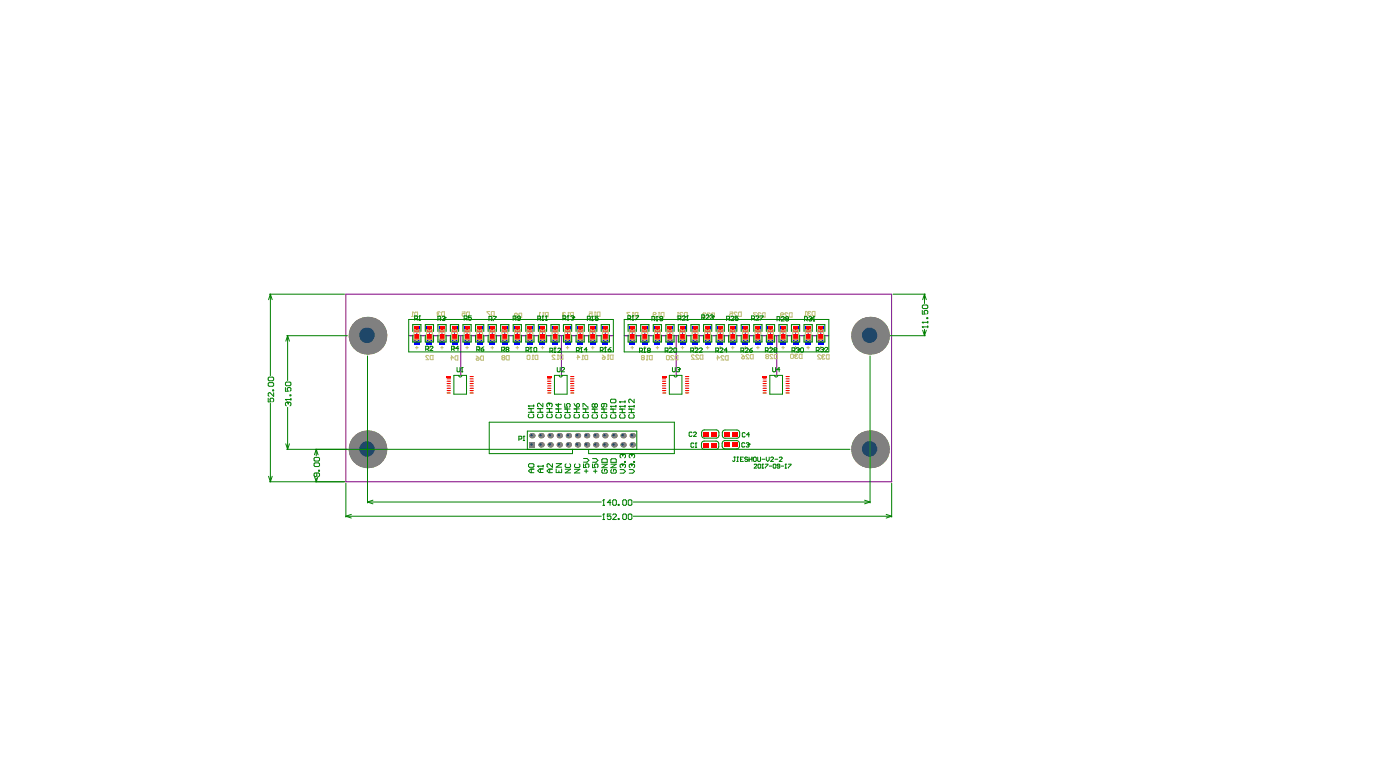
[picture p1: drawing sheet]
<svg xmlns="http://www.w3.org/2000/svg" width="259mm" height="144mm" viewBox="0 0 259 144" stroke-linecap="round" stroke-linejoin="round" font-family="sans-serif">
<g fill="none" stroke="#800080" stroke-width=".18">
<path d="M63.9 54.3h100.8v34.6h-100.8zM75.5 61.9h37.8M77 60.7v2.4M79.3 60.7v2.4M81.6 60.7v2.4M83.9 60.7v2.4M85.1 61.9v7.4M86.3 60.7v2.4M88.6 60.7v2.4M90.9 60.7v2.4M93.2 60.7v2.4M95.6 60.7v2.4"/>
<path d="M97.9 60.7v2.4M100.2 60.7v2.4M102.5 60.7v2.4M103.7 61.9v7.4M104.8 60.7v2.4M107.2 60.7v2.4M109.5 60.7v2.4M111.8 60.7v2.4M115.3 61.9h37.8M116.8 60.7v2.4M119.1 60.7v2.4M121.4 60.7v2.4"/>
<path d="M123.7 60.7v2.4M124.9 61.9v7.4M126.1 60.7v2.4M128.4 60.7v2.4M130.7 60.7v2.4M133 60.7v2.4M135.3 60.7v2.4M137.7 60.7v2.4M140 60.7v2.4M142.3 60.7v2.4M143.5 61.9v7.4M144.6 60.7v2.4"/>
<path d="M146.9 60.7v2.4M149.3 60.7v2.4M151.6 60.7v2.4"/>
</g>
<circle cx="101.6" cy="80.4" r=".5" fill="#808080"/>
<circle cx="101.5" cy="80.3" r=".22" fill="#1f4769"/>
<circle cx="99.9" cy="80.4" r=".5" fill="#808080"/>
<circle cx="99.8" cy="80.3" r=".22" fill="#1f4769"/>
<circle cx="98.2" cy="80.4" r=".5" fill="#808080"/>
<circle cx="98.2" cy="80.3" r=".22" fill="#1f4769"/>
<circle cx="106.7" cy="80.4" r=".5" fill="#808080"/>
<circle cx="106.6" cy="80.3" r=".22" fill="#1f4769"/>
<circle cx="105" cy="80.4" r=".5" fill="#808080"/>
<circle cx="104.9" cy="80.3" r=".22" fill="#1f4769"/>
<circle cx="111.7" cy="80.4" r=".5" fill="#808080"/>
<circle cx="111.6" cy="80.3" r=".22" fill="#1f4769"/>
<circle cx="110" cy="80.4" r=".5" fill="#808080"/>
<circle cx="110" cy="80.3" r=".22" fill="#1f4769"/>
<circle cx="116.8" cy="80.4" r=".5" fill="#808080"/>
<circle cx="116.7" cy="80.3" r=".22" fill="#1f4769"/>
<circle cx="115.1" cy="80.4" r=".5" fill="#808080"/>
<circle cx="115" cy="80.3" r=".22" fill="#1f4769"/>
<circle cx="101.6" cy="82.1" r=".5" fill="#808080"/>
<circle cx="101.5" cy="82" r=".23" fill="#1f4769"/>
<circle cx="99.9" cy="82.1" r=".5" fill="#808080"/>
<circle cx="99.8" cy="82" r=".22" fill="#1f4769"/>
<path d="M97.8 81.6h1v1h-1z" fill-rule="evenodd" fill="#808080"/>
<circle cx="98.2" cy="82" r=".23" fill="#1f4769"/>
<circle cx="106.7" cy="82.1" r=".5" fill="#808080"/>
<circle cx="106.6" cy="82" r=".23" fill="#1f4769"/>
<circle cx="105" cy="82.1" r=".5" fill="#808080"/>
<circle cx="104.9" cy="82" r=".22" fill="#1f4769"/>
<circle cx="111.7" cy="82.1" r=".5" fill="#808080"/>
<circle cx="111.6" cy="82" r=".23" fill="#1f4769"/>
<circle cx="110" cy="82.1" r=".5" fill="#808080"/>
<circle cx="109.9" cy="82" r=".22" fill="#1f4769"/>
<circle cx="116.8" cy="82.1" r=".5" fill="#808080"/>
<circle cx="116.7" cy="82" r=".23" fill="#1f4769"/>
<circle cx="115.1" cy="82.1" r=".5" fill="#808080"/>
<circle cx="115" cy="82" r=".22" fill="#1f4769"/>
<circle cx="108.4" cy="80.4" r=".5" fill="#808080"/>
<circle cx="108.3" cy="80.3" r=".22" fill="#1f4769"/>
<circle cx="103.3" cy="80.4" r=".5" fill="#808080"/>
<circle cx="103.2" cy="80.3" r=".22" fill="#1f4769"/>
<circle cx="113.4" cy="80.4" r=".5" fill="#808080"/>
<circle cx="113.3" cy="80.3" r=".22" fill="#1f4769"/>
<circle cx="108.4" cy="82.1" r=".5" fill="#808080"/>
<circle cx="108.3" cy="82" r=".23" fill="#1f4769"/>
<circle cx="103.3" cy="82.1" r=".5" fill="#808080"/>
<circle cx="103.2" cy="82" r=".23" fill="#1f4769"/>
<circle cx="113.4" cy="82.1" r=".5" fill="#808080"/>
<circle cx="113.3" cy="82" r=".23" fill="#1f4769"/>
<circle cx="160.7" cy="61.9" r="3.5" fill="#808080"/>
<circle cx="160.6" cy="61.9" r="1.42" fill="#1f4769"/>
<circle cx="160.7" cy="82.9" r="3.5" fill="#808080"/>
<circle cx="160.6" cy="82.8" r="1.42" fill="#1f4769"/>
<circle cx="67.9" cy="61.9" r="3.5" fill="#808080"/>
<circle cx="67.8" cy="61.9" r="1.43" fill="#1f4769"/>
<circle cx="67.9" cy="82.9" r="3.5" fill="#808080"/>
<circle cx="67.8" cy="82.8" r="1.43" fill="#1f4769"/>
<g fill="#00f">
<path d="M83.4 62.6h1.1v1.1h-1.1z" fill-rule="evenodd"/>
<path d="M109 62.6h1v1.1h-1z" fill-rule="evenodd"/>
<path d="M127.9 62.6h1v1.1h-1z" fill-rule="evenodd"/>
<path d="M83.4 60.2h1.1v1.1h-1.1z" fill-rule="evenodd"/>
<path d="M109 60.2h1v1.1h-1z" fill-rule="evenodd"/>
<path d="M127.9 60.2h1v1.1h-1z" fill-rule="evenodd"/>
<path d="M78.8 62.6h1v1.1h-1z" fill-rule="evenodd"/>
<path d="M76.5 62.6h1v1.1h-1z" fill-rule="evenodd"/>
<path d="M88.1 62.6h1v1.1h-1z" fill-rule="evenodd"/>
<path d="M90.4 62.6h1v1.1h-1z" fill-rule="evenodd"/>
<path d="M92.7 62.6h1.1v1.1h-1.1z" fill-rule="evenodd"/>
<path d="M95 62.6h1.1v1.1h-1.1z" fill-rule="evenodd"/>
<path d="M99.7 62.6h1v1.1h-1z" fill-rule="evenodd"/>
<path d="M104.3 62.6h1.1v1.1h-1.1z" fill-rule="evenodd"/>
<path d="M106.6 62.6h1.1v1.1h-1.1z" fill-rule="evenodd"/>
<path d="M111.3 62.6h1v1.1h-1z" fill-rule="evenodd"/>
<path d="M116.3 62.6h1v1.1h-1z" fill-rule="evenodd"/>
<path d="M120.9 62.6h1v1.1h-1z" fill-rule="evenodd"/>
<path d="M125.5 62.6h1.1v1.1h-1.1z" fill-rule="evenodd"/>
<path d="M130.2 62.6h1v1.1h-1z" fill-rule="evenodd"/>
<path d="M132.5 62.6h1.1v1.1h-1.1z" fill-rule="evenodd"/>
<path d="M137.1 62.6h1.1v1.1h-1.1z" fill-rule="evenodd"/>
<path d="M141.8 62.6h1v1.1h-1z" fill-rule="evenodd"/>
<path d="M144.1 62.6h1.1v1.1h-1.1z" fill-rule="evenodd"/>
<path d="M146.4 62.6h1.1v1.1h-1.1z" fill-rule="evenodd"/>
<path d="M148.7 62.6h1.1v1.1h-1.1z" fill-rule="evenodd"/>
<path d="M78.8 60.2h1v1.1h-1z" fill-rule="evenodd"/>
<path d="M76.5 60.2h1v1.1h-1z" fill-rule="evenodd"/>
<path d="M88.1 60.2h1v1.1h-1z" fill-rule="evenodd"/>
<path d="M90.4 60.2h1v1.1h-1z" fill-rule="evenodd"/>
<path d="M92.7 60.2h1.1v1.1h-1.1z" fill-rule="evenodd"/>
<path d="M95 60.2h1.1v1.1h-1.1z" fill-rule="evenodd"/>
<path d="M99.7 60.2h1v1.1h-1z" fill-rule="evenodd"/>
<path d="M104.3 60.2h1.1v1.1h-1.1z" fill-rule="evenodd"/>
<path d="M106.6 60.2h1.1v1.1h-1.1z" fill-rule="evenodd"/>
<path d="M111.3 60.2h1v1.1h-1z" fill-rule="evenodd"/>
<path d="M116.3 60.2h1v1.1h-1z" fill-rule="evenodd"/>
<path d="M120.9 60.2h1v1.1h-1z" fill-rule="evenodd"/>
<path d="M125.5 60.2h1.1v1.1h-1.1z" fill-rule="evenodd"/>
<path d="M130.2 60.2h1v1.1h-1z" fill-rule="evenodd"/>
<path d="M132.5 60.2h1.1v1.1h-1.1z" fill-rule="evenodd"/>
<path d="M137.1 60.2h1.1v1.1h-1.1z" fill-rule="evenodd"/>
<path d="M141.8 60.2h1v1.1h-1z" fill-rule="evenodd"/>
<path d="M144.1 60.2h1.1v1.1h-1.1z" fill-rule="evenodd"/>
<path d="M146.4 60.2h1.1v1.1h-1.1z" fill-rule="evenodd"/>
<path d="M148.7 60.2h1.1v1.1h-1.1z" fill-rule="evenodd"/>
<path d="M81.1 62.6h1.1v1.1h-1.1z" fill-rule="evenodd"/>
<path d="M85.7 62.6h1.1v1.1h-1.1z" fill-rule="evenodd"/>
<path d="M97.4 62.6h1v1.1h-1z" fill-rule="evenodd"/>
<path d="M102 62.6h1v1.1h-1z" fill-rule="evenodd"/>
<path d="M118.6 62.6h1v1.1h-1z" fill-rule="evenodd"/>
<path d="M123.2 62.6h1.1v1.1h-1.1z" fill-rule="evenodd"/>
<path d="M134.8 62.6h1.1v1.1h-1.1z" fill-rule="evenodd"/>
<path d="M139.5 62.6h1v1.1h-1z" fill-rule="evenodd"/>
<path d="M151.1 62.6h1v1.1h-1z" fill-rule="evenodd"/>
<path d="M81.1 60.2h1.1v1.1h-1.1z" fill-rule="evenodd"/>
<path d="M85.7 60.2h1.1v1.1h-1.1z" fill-rule="evenodd"/>
<path d="M97.4 60.2h1v1.1h-1z" fill-rule="evenodd"/>
<path d="M102 60.2h1v1.1h-1z" fill-rule="evenodd"/>
<path d="M118.6 60.2h1v1.1h-1z" fill-rule="evenodd"/>
<path d="M123.2 60.2h1.1v1.1h-1.1z" fill-rule="evenodd"/>
<path d="M134.8 60.2h1.1v1.1h-1.1z" fill-rule="evenodd"/>
<path d="M139.5 60.2h1v1.1h-1z" fill-rule="evenodd"/>
<path d="M151.1 60.2h1v1.1h-1z" fill-rule="evenodd"/>
</g>
<circle cx="101.6" cy="80.4" r=".5" fill="#808080"/>
<circle cx="101.5" cy="80.3" r=".22" fill="#1f4769"/>
<circle cx="99.9" cy="80.4" r=".5" fill="#808080"/>
<circle cx="99.8" cy="80.3" r=".22" fill="#1f4769"/>
<circle cx="98.2" cy="80.4" r=".5" fill="#808080"/>
<circle cx="98.2" cy="80.3" r=".22" fill="#1f4769"/>
<circle cx="106.7" cy="80.4" r=".5" fill="#808080"/>
<circle cx="106.6" cy="80.3" r=".22" fill="#1f4769"/>
<circle cx="105" cy="80.4" r=".5" fill="#808080"/>
<circle cx="104.9" cy="80.3" r=".22" fill="#1f4769"/>
<circle cx="111.7" cy="80.4" r=".5" fill="#808080"/>
<circle cx="111.6" cy="80.3" r=".22" fill="#1f4769"/>
<circle cx="110" cy="80.4" r=".5" fill="#808080"/>
<circle cx="110" cy="80.3" r=".22" fill="#1f4769"/>
<circle cx="116.8" cy="80.4" r=".5" fill="#808080"/>
<circle cx="116.7" cy="80.3" r=".22" fill="#1f4769"/>
<circle cx="115.1" cy="80.4" r=".5" fill="#808080"/>
<circle cx="115" cy="80.3" r=".22" fill="#1f4769"/>
<circle cx="101.6" cy="82.1" r=".5" fill="#808080"/>
<circle cx="101.5" cy="82" r=".23" fill="#1f4769"/>
<circle cx="99.9" cy="82.1" r=".5" fill="#808080"/>
<circle cx="99.8" cy="82" r=".22" fill="#1f4769"/>
<path d="M97.8 81.6h1v1h-1z" fill-rule="evenodd" fill="#808080"/>
<circle cx="98.2" cy="82" r=".23" fill="#1f4769"/>
<circle cx="106.7" cy="82.1" r=".5" fill="#808080"/>
<circle cx="106.6" cy="82" r=".23" fill="#1f4769"/>
<circle cx="105" cy="82.1" r=".5" fill="#808080"/>
<circle cx="104.9" cy="82" r=".22" fill="#1f4769"/>
<circle cx="111.7" cy="82.1" r=".5" fill="#808080"/>
<circle cx="111.6" cy="82" r=".23" fill="#1f4769"/>
<circle cx="110" cy="82.1" r=".5" fill="#808080"/>
<circle cx="109.9" cy="82" r=".22" fill="#1f4769"/>
<circle cx="116.8" cy="82.1" r=".5" fill="#808080"/>
<circle cx="116.7" cy="82" r=".23" fill="#1f4769"/>
<circle cx="115.1" cy="82.1" r=".5" fill="#808080"/>
<circle cx="115" cy="82" r=".22" fill="#1f4769"/>
<circle cx="108.4" cy="80.4" r=".5" fill="#808080"/>
<circle cx="108.3" cy="80.3" r=".22" fill="#1f4769"/>
<circle cx="103.3" cy="80.4" r=".5" fill="#808080"/>
<circle cx="103.2" cy="80.3" r=".22" fill="#1f4769"/>
<circle cx="113.4" cy="80.4" r=".5" fill="#808080"/>
<circle cx="113.3" cy="80.3" r=".22" fill="#1f4769"/>
<circle cx="108.4" cy="82.1" r=".5" fill="#808080"/>
<circle cx="108.3" cy="82" r=".23" fill="#1f4769"/>
<circle cx="103.3" cy="82.1" r=".5" fill="#808080"/>
<circle cx="103.2" cy="82" r=".23" fill="#1f4769"/>
<circle cx="113.4" cy="82.1" r=".5" fill="#808080"/>
<circle cx="113.3" cy="82" r=".23" fill="#1f4769"/>
<circle cx="160.7" cy="61.9" r="3.5" fill="#808080"/>
<circle cx="160.6" cy="61.9" r="1.42" fill="#1f4769"/>
<circle cx="160.7" cy="82.9" r="3.5" fill="#808080"/>
<circle cx="160.6" cy="82.8" r="1.42" fill="#1f4769"/>
<circle cx="67.9" cy="61.9" r="3.5" fill="#808080"/>
<circle cx="67.8" cy="61.9" r="1.43" fill="#1f4769"/>
<circle cx="67.9" cy="82.9" r="3.5" fill="#808080"/>
<circle cx="67.8" cy="82.8" r="1.43" fill="#1f4769"/>
<g fill="#f00">
<path d="M76.6 61.8h.8v1h-.8z" fill-rule="evenodd"/>
<path d="M83.5 61.8h.9v1h-.9z" fill-rule="evenodd"/>
<path d="M92.8 61.8h.8v1h-.8z" fill-rule="evenodd"/>
<path d="M99.8 61.8h.8v1h-.8z" fill-rule="evenodd"/>
</g>
<path d="M101.1 71.6h.7M101.1 72.1h.7M101.1 70.3h.7M101.1 70.8h.7" fill="none" stroke="#f00" stroke-width=".2"/>
<g fill="#f00">
<path d="M101.1 69.4h.8v.2h-.8z" fill-rule="evenodd"/>
<path d="M109.1 61.8h.8v1h-.8z" fill-rule="evenodd"/>
<path d="M118.7 61.8h.8v1h-.8z" fill-rule="evenodd"/>
</g>
<path d="M126.6 71.6h.6M126.6 72.1h.6M126.6 70.3h.6M126.6 70.8h.6M126.6 69.5h.6" fill="none" stroke="#f00" stroke-width=".2"/>
<g fill="#f00">
<path d="M128 61.8h.8v1h-.8z" fill-rule="evenodd"/>
<path d="M137.2 61.8h.9v1h-.9z" fill-rule="evenodd"/>
<path d="M144.2 61.8h.9v1h-.9z" fill-rule="evenodd"/>
</g>
<path d="M101.1 72.5h.7M101.1 69.9h.7M101.1 71.2h.7M126.6 72.5h.6M126.6 69.9h.6M126.6 71.2h.6" fill="none" stroke="#f00" stroke-width=".2"/>
<g fill="#f00">
<path d="M76.6 60.2h.8v1h-.8z" fill-rule="evenodd"/>
<path d="M83.5 60.2h.9v1h-.9z" fill-rule="evenodd"/>
<path d="M92.8 60.2h.8v1h-.8z" fill-rule="evenodd"/>
<path d="M99.8 60.2h.8v1h-.8z" fill-rule="evenodd"/>
<path d="M109.1 60.2h.8v1h-.8z" fill-rule="evenodd"/>
<path d="M118.7 60.2h.8v1h-.8z" fill-rule="evenodd"/>
<path d="M128 60.2h.8v1h-.8z" fill-rule="evenodd"/>
<path d="M137.2 60.2h.9v1h-.9z" fill-rule="evenodd"/>
<path d="M144.2 60.2h.9v1h-.9z" fill-rule="evenodd"/>
<path d="M78.9 61.8h.8v1h-.8z" fill-rule="evenodd"/>
</g>
<path d="M82.6 71.6h.6M82.6 72.1h.6M82.6 70.3h.6M82.6 70.8h.6" fill="none" stroke="#f00" stroke-width=".2"/>
<path d="M82.5 69.4h.8v.2h-.8z" fill-rule="evenodd" fill="#f00"/>
<path d="M86.8 71.6h.6M86.8 72.1h.6M86.8 70.3h.6M86.8 70.8h.6M86.8 69.5h.6" fill="none" stroke="#f00" stroke-width=".2"/>
<g fill="#f00">
<path d="M88.2 61.8h.8v1h-.8z" fill-rule="evenodd"/>
<path d="M90.5 61.8h.8v1h-.8z" fill-rule="evenodd"/>
<path d="M95.1 61.8h.9v1h-.9z" fill-rule="evenodd"/>
<path d="M97.5 61.8h.8v1h-.8z" fill-rule="evenodd"/>
</g>
<path d="M105.4 71.6h.6M105.4 72.1h.6M105.4 70.3h.6M105.4 70.8h.6M105.4 69.5h.6" fill="none" stroke="#f00" stroke-width=".2"/>
<g fill="#f00">
<path d="M104.4 61.8h.9v1h-.9z" fill-rule="evenodd"/>
<path d="M106.7 61.8h.9v1h-.9z" fill-rule="evenodd"/>
<path d="M111.4 61.8h.8v1h-.8z" fill-rule="evenodd"/>
<path d="M116.4 61.8h.8v1h-.8z" fill-rule="evenodd"/>
</g>
<path d="M122.4 71.6h.6M122.4 72.1h.6M122.4 70.3h.6M122.4 70.8h.6" fill="none" stroke="#f00" stroke-width=".2"/>
<g fill="#f00">
<path d="M122.3 69.4h.8v.2h-.8z" fill-rule="evenodd"/>
<path d="M121 61.8h.8v1h-.8z" fill-rule="evenodd"/>
<path d="M123.3 61.8h.9v1h-.9z" fill-rule="evenodd"/>
<path d="M125.6 61.8h.9v1h-.9z" fill-rule="evenodd"/>
<path d="M131.4 79.7h1.1v.8h-1.1z" fill-rule="evenodd"/>
<path d="M129.9 79.7h1v.8h-1z" fill-rule="evenodd"/>
<path d="M133.8 79.7h1v.8h-1z" fill-rule="evenodd"/>
<path d="M130.3 61.8h.8v1h-.8z" fill-rule="evenodd"/>
<path d="M132.6 61.8h.8v1h-.8z" fill-rule="evenodd"/>
<path d="M135.3 79.7h1v.8h-1z" fill-rule="evenodd"/>
</g>
<path d="M140.9 72.1h.6M140.9 71.6h.6M140.9 70.8h.6M140.9 70.3h.6" fill="none" stroke="#f00" stroke-width=".2"/>
<g fill="#f00">
<path d="M140.8 69.4h.8v.2h-.8z" fill-rule="evenodd"/>
<path d="M141.9 61.8h.8v1h-.8z" fill-rule="evenodd"/>
<path d="M146.5 61.8h.9v1h-.9z" fill-rule="evenodd"/>
<path d="M148.8 61.8h.9v1h-.9z" fill-rule="evenodd"/>
</g>
<path d="M82.6 72.5h.6M82.6 69.9h.6M82.6 71.2h.6M86.8 72.5h.6M86.8 69.9h.6M86.8 71.2h.6M105.4 72.5h.6M105.4 69.9h.6M105.4 71.2h.6M122.4 72.5h.6M122.4 69.9h.6M122.4 71.2h.6" fill="none" stroke="#f00" stroke-width=".2"/>
<g fill="#f00">
<path d="M131.4 81.7h1v.9h-1z" fill-rule="evenodd"/>
<path d="M129.9 81.7h1v.9h-1z" fill-rule="evenodd"/>
<path d="M133.7 81.6h1v.9h-1z" fill-rule="evenodd"/>
<path d="M135.2 81.6h1v.9h-1z" fill-rule="evenodd"/>
</g>
<path d="M140.9 72.5h.6M140.9 71.2h.6M140.9 69.9h.6" fill="none" stroke="#f00" stroke-width=".2"/>
<g fill="#f00">
<path d="M78.9 60.2h.8v1h-.8z" fill-rule="evenodd"/>
<path d="M88.2 60.2h.8v1h-.8z" fill-rule="evenodd"/>
<path d="M90.5 60.2h.8v1h-.8z" fill-rule="evenodd"/>
<path d="M95.1 60.2h.9v1h-.9z" fill-rule="evenodd"/>
<path d="M97.5 60.2h.8v1h-.8z" fill-rule="evenodd"/>
<path d="M104.4 60.2h.9v1h-.9z" fill-rule="evenodd"/>
<path d="M106.7 60.2h.9v1h-.9z" fill-rule="evenodd"/>
<path d="M111.4 60.2h.8v1h-.8z" fill-rule="evenodd"/>
<path d="M116.4 60.2h.8v1h-.8z" fill-rule="evenodd"/>
<path d="M121 60.2h.8v1h-.8z" fill-rule="evenodd"/>
<path d="M123.3 60.2h.9v1h-.9z" fill-rule="evenodd"/>
<path d="M125.6 60.2h.9v1h-.9z" fill-rule="evenodd"/>
<path d="M130.3 60.2h.8v1h-.8z" fill-rule="evenodd"/>
<path d="M132.6 60.2h.8v1h-.8z" fill-rule="evenodd"/>
<path d="M141.9 60.2h.8v1h-.8z" fill-rule="evenodd"/>
<path d="M146.5 60.2h.9v1h-.9z" fill-rule="evenodd"/>
<path d="M148.8 60.2h.9v1h-.9z" fill-rule="evenodd"/>
<path d="M81.2 61.8h.9v1h-.9z" fill-rule="evenodd"/>
<path d="M85.9 61.8h.8v1h-.8z" fill-rule="evenodd"/>
<path d="M102.1 61.8h.8v1h-.8z" fill-rule="evenodd"/>
</g>
<path d="M145.2 72.1h.6M145.2 71.6h.6M145.2 70.8h.6M145.2 70.3h.6M145.2 69.5h.6" fill="none" stroke="#f00" stroke-width=".2"/>
<g fill="#f00">
<path d="M134.9 61.8h.9v1h-.9z" fill-rule="evenodd"/>
<path d="M139.6 61.8h.8v1h-.8z" fill-rule="evenodd"/>
<path d="M151.2 61.8h.8v1h-.8z" fill-rule="evenodd"/>
</g>
<path d="M145.2 72.5h.6M145.2 71.2h.6M145.2 69.9h.6" fill="none" stroke="#f00" stroke-width=".2"/>
<g fill="#f00">
<path d="M81.2 60.2h.9v1h-.9z" fill-rule="evenodd"/>
<path d="M85.9 60.2h.8v1h-.8z" fill-rule="evenodd"/>
<path d="M102.1 60.2h.8v1h-.8z" fill-rule="evenodd"/>
<path d="M134.9 60.2h.9v1h-.9z" fill-rule="evenodd"/>
<path d="M139.6 60.2h.8v1h-.8z" fill-rule="evenodd"/>
<path d="M151.2 60.2h.8v1h-.8z" fill-rule="evenodd"/>
</g>
<g fill="none" stroke="#c0c073" stroke-width=".18">
<path d="M76.1 58.4h.2M76.2 57.6h.1M76.2 57.6v.8M76.2 57.6l.1 .1M76.6 57.7l.5-.1v.8h-.4l-.1-.1zM80.8 57.8h.1M80.8 57.8l.1 .1M80.9 57.9l-.1 .1 .1 .3 .4-.1M80.9 57.9h.1M81.3 57.6l-.4-.1-.1 .3M81.6 57.6l.5-.1v.8h-.4l-.1-.1zM85.4 57.6h.5v.3l-.3-.1-.2 .1 .1 .5 .4-.2"/>
<path d="M86.2 57.7l.5-.1v.8h-.4l-.1-.2zM90.5 57.5h-.5l.5 .8M90.8 57.6l.5-.1v.8h-.4l-.1-.2zM95 58.2h.4l.2-.2-.2-.2-.4 .1v.6l.2 .1 .4-.1M96 57.8h.4v.8h-.4l-.2-.1zM99.5 58.5h.3M99.7 57.6h.1M99.7 57.6v.9M99.7 57.6l.1 .2M100.2 58.5h.3M100.3 57.6h.1M100.3 57.6v.9"/>
<path d="M100.3 57.6l.2 .2M100.8 57.6h.4v.9h-.4l-.1-.2v-.5zM103.9 57.9h.1M103.9 57.9l.1 .1M104 58l-.1 .2 .1 .3 .4-.2M104 58h.2M104.4 57.8l-.4-.2-.1 .3M104.8 58.5h.3M105 57.6h.1M105 57.6v.9M105 57.6l.1 .2M105.5 57.6h.4v.9h-.4l-.1-.2v-.5z"/>
<path d="M108.8 57.6h.6v.4l-.3-.2-.3 .2 .2 .4 .4-.2M109.8 58.4h.2M109.9 57.6h.1M109.9 57.6v.8M109.9 57.6l.1 .1M110.4 57.6h.4v.8h-.4l-.1-.2v-.5zM116.4 57.6h-.6l.6 .9M116.8 58.5h.2M116.9 57.6h.1M116.9 57.6v.9M116.9 57.6l.1 .2M117.4 57.6h.4v.9h-.4l-.1-.2v-.5z"/>
<path d="M120.6 58h.4l.2-.1-.2-.3-.4 .2v.5l.2 .2 .4-.2M121.6 58.5h.2M121.7 57.6h.1M121.7 57.6v.9M121.7 57.6l.1 .2M122.2 57.6h.4v.9h-.4l-.1-.2v-.5zM125.1 58.5h.2M125.2 57.6h.1M125.2 57.6v.9M125.2 57.6l.1 .2M126.1 57.8l-.1-.2-.4 .2 .5 .7h-.5M126.5 57.6h.4v.9h-.4l-.1-.2v-.5z"/>
<path d="M129.8 58h.1M129.8 58l.2 .1M130 58.1l-.2 .2 .2 .2 .4-.1M130 58.1h.1M130.4 57.9l-.4-.2-.2 .3M131.2 57.9l-.2-.2-.4 .2 .6 .6h-.6M131.6 57.7h.4v.8h-.4l-.2-.1v-.5zM134.8 57.6h.5v.4l-.3-.2-.2 .2 .1 .4 .4-.2M136.1 57.7l-.1-.1-.4 .1 .5 .7h-.5M136.5 57.6h.4v.8h-.4l-.1-.2v-.5zM139.7 57.7h-.5l.5 .8M140.5 57.8l-.1-.1-.4 .1 .5 .7h-.5"/>
<path d="M140.9 57.7h.4v.8h-.4l-.1-.1v-.6zM144.2 58.1h.4l.1-.1-.1-.3-.4 .1v.6l.1 .1 .4-.1M145.5 57.8l-.1-.1-.4 .1 .5 .7h-.5M145.9 57.7h.4v.8h-.4l-.1-.1zM148.7 58.3h.2M148.8 57.5h.1M148.8 57.5v.8M148.8 57.5l.1 .1M149.2 57.7h.1M149.2 57.7l.1 .1M149.3 57.8l-.1 .2 .1 .3 .4-.2M149.3 57.8h.2"/>
<path d="M149.7 57.6l-.4-.1-.1 .2M150.1 57.5h.4v.8h-.4l-.1-.2v-.5zM76.5 60.9l.6 .2 .1-.2h.3v2.1l-.6-.2-.2 .2h-.2zM76.5 62.6h1M76.5 61.3h1M76.7 64.2h.5M77 63.9v.5M78.8 60.9l.6 .2 .2-.2h.3v2.1l-.6-.2-.2 .2h-.3zM78.8 62.6h1.1M78.8 61.3h1.1M79.1 64.2h.5M79.2 65.7l-.2-.1-.3 .1 .5 .7h-.5"/>
<path d="M79.3 63.9v.5M79.4 65.7l.6-.1v.8h-.4l-.2-.2zM81.1 62.6h1.1M81.1 61.3h1.1M81.4 63l.2-.2 .3 .2M81.4 60.9l.3 .2 .2-.2M81.4 64.2h.5M81.4 60.9h-.3v2.1h.3M81.6 63.9v.5M81.9 60.9h.3v2.1h-.3M83.3 66h.5l-.4-.4v.8M83.4 60.9l.6 .2 .2-.2h.3v2.1l-.6-.2-.2 .2h-.3z"/>
<path d="M83.4 62.6h1.1M83.4 61.3h1.1M83.7 64.2h.5M83.9 63.9v.5M84 65.8l.6-.2v.8h-.4l-.2-.1zM85.7 60.9l.6 .2 .2-.2h.3v2.1l-.6-.2-.2 .2h-.3zM85.7 62.6h1.1M85.7 61.3h1.1M86 64.2h.5M86.3 63.9v.5M88 65.7l.5 .4M88.1 60.9l.6 .2 .1-.2h.3v2.1l-.6-.2-.2 .2h-.2z"/>
<path d="M88.1 62.6h1M88.1 61.3h1M88.1 66.1h.4l-.1 .4-.4-.2zM88.3 64.2h.5M88.6 63.9v.5M88.9 65.7h.4v.8h-.4l-.1-.2v-.5zM90.4 62.6h1.1M90.4 61.3h1.1M90.7 63l.2-.2 .3 .2M90.7 60.9l.3 .2 .2-.2M90.7 64.2h.5M90.7 60.9h-.3v2.1h.3"/>
<path d="M90.9 63.9v.5M91.2 60.9h.3v2.1h-.3M92.7 60.9l.6 .2 .2-.2h.3v2.1l-.6-.2-.2 .2h-.3zM92.7 62.6h1.1M92.7 61.3h1.1M92.8 66l-.1-.1 .1-.3 .4 .1-.1 .3M92.8 66l-.1 .1 .1 .3 .4-.1-.1-.3M92.8 66h.3M93 64.2h.5M93.2 63.9v.5M93.5 65.7l.5-.1v.8h-.4l-.1-.1zM95 60.9l.6 .2 .2-.2h.3v2.1l-.6-.2-.2 .2h-.3z"/>
<path d="M95 62.6h1.1M95 61.3h1.1M95.3 64.2h.5M95.6 63.9v.5M97.3 60.9l.6 .2 .2-.2h.3v2.1l-.6-.2-.2 .2h-.3zM97.3 62.6h1.1M97.3 61.3h1.1M97.5 65.5l.4 .2v.5l-.1 .1-.4-.1v-.5zM97.6 64.2h.5M97.9 63.9v.5M98.3 66.3h.3M98.4 65.5h.1"/>
<path d="M98.4 65.5v.8M98.4 65.5l.2 .2M99 65.5h.3v.8h-.3l-.2-.1v-.5zM99.7 62.6h1M99.7 61.3h1M99.9 63l.2-.2 .4 .2M99.9 60.9l.4 .2 .2-.2M99.9 64.2h.6M99.9 60.9h-.2v2.1h.2M100.2 63.9v.5M100.5 60.9h.2v2.1h-.2M102 60.9l.6 .2 .2-.2h.3v2.1l-.6-.2-.2 .2h-.3z"/>
<path d="M102 62.6h1.1M102 61.3h1.1M102.3 64.2h.5M102.5 63.9v.5M102.5 65.6l-.1-.1-.4 .1 .5 .7h-.5M102.9 66.3h.3M103 65.5h.1M103 65.5v.8M103 65.5l.2 .1M103.6 65.5h.4v.8h-.4l-.1-.1v-.6zM104.3 60.9l.6 .2 .2-.2h.3v2.1l-.6-.2-.2 .2h-.3zM104.3 62.6h1.1"/>
<path d="M104.3 61.3h1.1M104.6 64.2h.5M104.8 63.9v.5M106.6 65.9h.5l-.4-.3v.8M106.6 60.9l.6 .2 .2-.2h.3v2.1l-.6-.2-.2 .2h-.3zM106.6 62.6h1.1M106.6 61.3h1.1M106.9 64.2h.5M107.2 63.9v.5M107.5 66.4h.3M107.6 65.6h.1M107.6 65.6v.8"/>
<path d="M107.6 65.6l.2 .1M108.2 65.6h.4v.8h-.4l-.2-.2v-.5zM108.9 62.6h1.1M108.9 61.3h1.1M109.2 64.2h.5M109.5 63.9v.5M109.7 60.9h.3v2.1h-.3M109.7 60.9l-.2 .2-.6-.2v2.1h.3l.2-.2 .3 .2M111.3 65.5l.5 .4M111.3 60.9l.6 .2 .2-.2h.2v2.1l-.6-.2-.2 .2h-.2zM111.3 62.6h1M111.3 61.3h1"/>
<path d="M111.4 65.9h.4l-.2 .4-.3-.1zM111.6 64.2h.5M111.8 63.9v.5M112.2 66.3h.2M112.3 65.5h.1M112.3 65.5v.8M112.3 65.5l.1 .1M112.8 65.5h.4v.8h-.4l-.1-.1v-.6zM116.2 60.9l.6 .2 .2-.2h.3v2.1l-.6-.2-.2 .2h-.3zM116.2 62.6h1.1M116.2 61.3h1.1M116.5 64.2h.5"/>
<path d="M116.8 63.9v.5M118.6 60.9l.6 .2 .2-.2h.2v2.1l-.6-.2-.2 .2h-.2zM118.6 62.6h1M118.6 61.3h1M118.6 66l-.1-.2 .1-.2 .4 .1-.1 .3M118.6 66l-.1 .1 .1 .3 .4-.1-.1-.3M118.6 66h.3M118.8 64.2h.6M119.1 63.9v.5M119.4 66.4h.3M119.5 65.6h.1M119.5 65.6v.8"/>
<path d="M119.5 65.6l.2 .1M120.1 65.6h.4v.8h-.4l-.2-.1v-.6zM120.9 60.9l.6 .2 .2-.2h.3v2.1l-.6-.2-.2 .2h-.3zM120.9 62.6h1.1M120.9 61.3h1.1M121.2 64.2h.5M121.4 63.9v.5M123.2 60.9l.6 .2 .2-.2h.3v2.1l-.6-.2-.2 .2h-.3zM123.2 62.6h1.1M123.2 61.3h1.1M123.2 65.6l.4 .1v.6l-.1 .1-.4-.1v-.6zM123.5 64.2h.5"/>
<path d="M123.7 63.9v.5M124.4 65.7l-.1-.1-.4 .1 .5 .7h-.5M124.8 65.6h.4v.8h-.4l-.1-.1v-.6zM125.5 62.6h1.1M125.5 61.3h1.1M125.8 64.2h.5M125.8 60.9h-.3v2.1h.3M125.8 60.9l.3 .2 .2-.2h.3v2.1l-.6-.2-.2 .2M126.1 63.9v.5M127.8 60.9l.6 .2 .2-.2h.3v2.1l-.6-.2-.2 .2h-.3zM127.8 62.6h1.1M127.8 61.3h1.1"/>
<path d="M128.1 64.2h.5M128.2 65.6l-.1-.1-.4 .1 .5 .7h-.5M128.4 63.9v.5M129 65.6l-.1-.1-.4 .1 .5 .7h-.5M129.4 65.5h.4v.8h-.4l-.1-.2v-.5zM130.2 60.9l.6 .2 .2-.2h.2v2.1l-.6-.2-.2 .2h-.2zM130.2 62.6h1M130.2 61.3h1M130.5 64.2h.5M130.7 63.9v.5M132.4 66h.5l-.4-.4v.8M132.5 60.9l.6 .2 .2-.2h.3v2.1l-.6-.2-.2 .2h-.3z"/>
<path d="M132.5 62.6h1.1M132.5 61.3h1.1M132.8 64.2h.5M133 63.9v.5M133.7 65.8l-.1-.2-.4 .2 .5 .6h-.5M134.1 65.6h.4v.8h-.4l-.1-.1v-.5zM134.8 60.9l.6 .2 .2-.2h.3v2.1l-.6-.2-.2 .2h-.3zM134.8 62.6h1.1M134.8 61.3h1.1M135.1 64.2h.5M135.3 63.9v.5M137 65.4l.5 .4"/>
<path d="M137.1 65.8h.4l-.1 .4-.4-.1zM137.1 60.9l.6 .2 .2-.2h.3v2.1l-.6-.2-.2 .2h-.3zM137.1 62.6h1.1M137.1 61.3h1.1M137.4 64.2h.5M137.7 63.9v.5M138.3 65.6l-.1-.2-.4 .2 .5 .6h-.5M138.7 65.4h.4v.8h-.4l-.1-.1v-.5zM139.4 60.9l.6 .2 .2-.2h.3v2.1l-.6-.2-.2 .2h-.3zM139.4 62.6h1.1M139.4 61.3h1.1M139.7 64.2h.5"/>
<path d="M140 63.9v.5M141.6 65.8l-.2 .1 .2 .3 .4-.2-.2-.2M141.6 65.8l-.2-.2 .2-.2 .4 .1-.2 .3M141.6 65.8h.2M141.8 60.9l.6 .2 .2-.2h.2v2.1l-.6-.2-.1 .2h-.3zM141.8 62.6h1M141.8 61.3h1M142.1 64.2h.5M142.3 63.9v.5M142.7 65.5l-.1-.1-.4 .1 .5 .7h-.5M143.2 65.4h.4v.8h-.4l-.2-.2v-.5zM144.1 60.9l.6 .2 .2-.2h.3v2.1l-.6-.2-.2 .2h-.3z"/>
<path d="M144.1 62.6h1.1M144.1 61.3h1.1M144.4 64.2h.5M144.6 63.9v.5M146.1 65.4l.5 .1v.5l-.2 .1-.4-.1v-.5zM146.4 60.9l.6 .2 .2-.2h.3v2.1l-.6-.2-.2 .2h-.3zM146.4 62.6h1.1M146.4 61.3h1.1M146.7 64.2h.5M146.8 65.6h.1M146.8 65.6l.2 .1M146.9 63.9v.5"/>
<path d="M147 65.7l-.2 .2 .2 .2 .3-.1M147 65.7h.1M147.3 65.5l-.3-.1-.2 .2M147.7 65.4h.4v.7h-.4l-.1-.1v-.5zM148.7 60.9l.6 .2 .2-.2h.3v2.1l-.6-.2-.2 .2h-.3zM148.7 62.6h1.1M148.7 61.3h1.1M149 64.2h.5M149.3 63.9v.5M151.1 60.9l.5 .2 .2-.2h.3v2.1l-.6-.2-.2 .2h-.2zM151.1 62.6h1M151.1 61.3h1"/>
<path d="M151.3 64.2h.5M151.6 65.6l-.2-.1-.4 .1 .6 .7h-.6M151.6 63.9v.5M151.8 65.7h.1M151.8 65.7l.1 .1M151.9 65.8l-.1 .2 .1 .3 .4-.2M151.9 65.8h.2M152.3 65.6l-.4-.1-.1 .2M152.7 65.5h.4v.8h-.4l-.1-.2z"/>
</g>
<g fill="none" stroke="#008000" stroke-width=".18">
<path d="M49.8 54.3h13.8M49.9 54.3l.4 1M49.9 54.3v15M49.9 54.3l-.3 1M75.5 58.9h37.8v6h-37.8zM76.6 58.8h.4l.1-.1-.1-.4h-.4v.8M76.9 58.8l.2 .3M77.4 59.1h.2M77.5 58.3h.1M77.5 58.3l-.1 .1M77.5 58.3v.8M80.9 58.9h.4l.1-.1-.1-.4h-.4v.7"/>
<path d="M81.1 58.9l.3 .2M81.7 58.5l.4-.1 .1 .2M81.9 58.8h.2M82.1 58.8l.1 .1-.1 .2-.4-.1M82.2 58.6h.1M82.2 58.6l-.1 .2M85.7 58.8h.4l.2-.1-.2-.4h-.4v.8M86 58.8l.3 .3M87.1 58.3h-.6v.4l.3-.1 .3 .1-.2 .4-.4-.2M90.3 58.9h.4l.2-.1-.2-.4h-.4v.8M90.6 58.9l.3 .3M91.1 58.4h.5l-.5 .8"/>
<path d="M94.8 58.9h.4l.1-.2-.1-.4h-.4v.8M95 58.9l.3 .2M96.1 58.7h-.4l-.1-.1 .1-.3 .4 .2v.5l-.1 .1-.4-.1M99.3 58.9h.4l.1-.2-.1-.4h-.4v.8M99.6 58.9l.2 .2M100.1 59.1h.3M100.3 58.3h.1M100.3 58.3v.8M100.3 58.3l-.2 .2M100.8 59.1h.2M100.9 58.3h.1M100.9 58.3v.8"/>
<path d="M100.9 58.3l-.1 .2M104 58.8h.4l.1-.1-.1-.4h-.4v.7M104.2 58.8l.3 .2M104.8 59h.2M104.9 58.3h.1M104.9 58.3l-.1 .1M104.9 58.3v.7M105.4 58.4l.4-.1 .2 .2M105.7 58.7h.1M105.8 58.7l.2 .1-.2 .2-.4-.1M106 58.5h.1M106 58.5l-.2 .2"/>
<path d="M108.5 58.9h.4l.1-.1-.1-.4h-.4v.7M108.8 58.9l.2 .2M109.3 59.1h.2M109.4 58.4h.1M109.4 58.4v.7M109.4 58.4l-.1 .1M110.5 58.4h-.5v.4l.2-.2 .3 .2-.2 .3-.3-.1M115.3 58.9h37.8v6h-37.8zM116 58.8h.4l.1-.1-.1-.4h-.4v.7M116.2 58.8l.3 .2M116.8 59h.2M116.9 58.3h.1"/>
<path d="M116.9 58.3v.7M116.9 58.3l-.1 .1M117.4 58.3h.6l-.6 .7M120.4 58.9h.4l.1-.1-.1-.4h-.4v.8M120.7 58.9l.2 .3M121.2 59.2h.3M121.3 58.4h.1M121.3 58.4l-.1 .1M121.3 58.4v.8M122.4 58.8h-.4l-.1-.1 .1-.3 .4 .1v.5l-.1 .2-.4-.2M125.2 58.8h.4l.2-.1-.2-.4h-.4v.8M125.5 58.8l.3 .3"/>
<path d="M126 58.4l.2-.1 .4 .1-.6 .7h.6M126.8 59.1h.3M127 58.3h.1M127 58.3v.8M127 58.3l-.2 .1M129.6 58.6h.4l.1-.1-.1-.4h-.4v.8M129.9 58.6l.2 .3M130.4 58.2l.1-.1 .4 .1-.5 .7h.5M131.2 58.2l.4-.1 .1 .3M131.5 58.5h.1M131.6 58.5l.1 .1-.1 .3-.4-.1M131.7 58.4h.1"/>
<path d="M131.7 58.4l-.1 .1M134.2 58.9h.4l.1-.1-.1-.4h-.4v.7M134.5 58.9l.2 .2M135 58.5l.2-.1 .3 .1-.5 .6h.5M136.3 58.4h-.5v.4l.3-.2 .2 .2-.1 .3-.4-.1M138.8 58.8h.4l.2-.1-.2-.4h-.4v.8M139.1 58.8l.3 .3M139.6 58.4l.1-.1 .5 .1-.6 .7h.6M140.4 58.3h.5l-.5 .8M143.8 59l.2 .2M143.9 59l.1-.4-.1-.2h-.4v.8M144.3 58.6l.1-.2 .5 .2-.6 .6h.6"/>
<path d="M145.6 58.8h-.4l-.1-.1 .1-.3 .4 .2v.5l-.1 .1-.4-.1M148.9 59l.2 .2M149 59l.1-.4-.1-.2h-.4v.8M149.4 58.6l.4-.2 .1 .3M149.7 58.8h.1M149.8 58.8l.1 .2-.1 .2-.4-.1M149.9 58.7h.1M149.9 58.7l-.1 .1M150.2 59.2h.3M150.3 58.4h.1M150.3 58.4v.8M150.3 58.4l-.1 .2"/>
<path d="M164.9 54.3h6M170.4 59.5h.1M170.4 57.3v.6h.5l-.2-.5 .2-.1h.3l.2 .1v.4l-.2 .1M170.4 59.5h1M170.4 59.5l.1 .1M170.5 56.3h.7l.2 .1v.4l-.2 .1h-.7l-.1-.1v-.4zM170.8 54.3l.3 1M170.8 54.3l-.4 1M170.8 54.3v1.7M171.2 58.6h.2v.2h-.2zM171.4 59.3v.3M49.5 73.5v.6h.5l-.1-.3 .1-.3h.4l.1 .1v.4l-.1 .1"/>
<path d="M49.7 69.6h.7l.1 .2v.3l-.1 .2h-.7l-.2-.2v-.3zM49.7 70.6h.7l.1 .2v.3l-.1 .2h-.7l-.2-.2v-.3zM49.9 74.4v14.5M50.4 71.9h.1v.2h-.1zM50.5 72.5v.6l-.6-.6-.4 .1v.4l.2 .1M52.7 73.7h.1M52.7 71.5v.7h.5l-.1-.4 .1-.3h.4l.1 .2v.3l-.1 .2M52.7 73.7h1M52.7 73.7l.2 .2M52.9 70.5h.7l.1 .2v.3l-.1 .2h-.7l-.2-.2v-.3zM53 61.9h11.2M53.1 74.2h.1"/>
<path d="M53.1 74.2l-.4 .2v.3l.2 .2M53.1 74.2l.1 .2M53.1 61.9l.4 1.1M53.1 61.9l-.3 1.1M53.1 61.9v8.3M53.1 75.2v7.7M53.2 74.4l.2-.2 .3 .2v.3l-.1 .2M53.2 74.4v.2M53.6 72.9h.1v.1h-.1zM53.7 73.5v.4M67.9 65.7v27.1M78.6 64.4h.4l.2-.1-.2-.4h-.4v.8"/>
<path d="M78.9 64.4l.3 .3M79.4 64l.2-.1 .4 .1-.6 .7h.6M83.4 64.4h.4l.1-.1-.1-.4h-.4v.8M83.7 64.4l.2 .3M84.4 67.8v.7l.2 .1 .4-.1v-.7M84.7 69.3a.3 .3 0 0 0 .3 .3 .3 .3 0 0 0 .3-.3M84.7 64.3h-.5l.4-.4v.8M84.9 69.3h-1.1v3.4h2.4v-3.4h-1.1M85.2 68.6h.3M85.4 67.8h.1M85.4 67.8v.8M85.4 67.8l-.2 .1"/>
<path d="M88.1 64.5h.3l.2-.1-.2-.4h-.3v.8M88.3 64.5l.3 .3M88.8 64.4h.5l.1 .2-.4 .2zM89.4 64l-.6 .4M92.7 64.6h.4l.1-.1-.1-.4h-.4v.8M92.9 64.6l.3 .3M93.6 64.5l-.1-.2 .1-.2 .4 .1-.1 .3M93.6 64.5l-.1 .1 .1 .3 .4-.2-.1-.2M93.6 64.5h.3M97.2 64.6h.4l.1-.1-.1-.4h-.4v.8M97.4 79.5h20.2v3.4h-20.2zM97.4 64.6l.3 .3"/>
<path d="M97.6 74.9h.1M97.6 76.1h1M97.6 75.4h1M97.6 74.9h1M97.6 74.9l.2 .2M97.8 76.4l-.2 .2v.3l.2 .2h.6l.2-.2v-.3l-.2-.2M98 64.9h.2M98.1 64.1h.1M98.1 64.1v.8M98.1 64.1l-.1 .1M98.1 75.4v.7M98.6 74.7v.4"/>
<path d="M98.8 64.1l.3 .1-.1 .7-.4-.1v-.6zM99.3 76.1h1M99.3 75.4h1M99.4 76.4l-.1 .2v.3l.1 .2h.7l.2-.2v-.3l-.2-.2M99.8 75.4v.7M100.3 74.4v.7l-.7-.7-.3 .2v.3l.1 .2M101 76.1h1M101 75.4h1M101.2 76.4l-.2 .2v.3l.2 .2h.6l.2-.2v-.3l-.2-.2M101.3 74.4h.1M101.3 74.4l-.3 .2v.3l.2 .2M101.3 74.4l.2 .2"/>
<path d="M101.5 74.6l.1-.2 .4 .2v.3l-.2 .2M101.5 74.6v.1M101.5 75.4v.7M101.6 64.8h.4l.1-.2-.1-.4h-.4v.8M101.8 64.8l.3 .2M102.4 65h.2M102.5 64.2h.1M102.5 64.2v.8M102.5 64.2l-.1 .2M102.7 76.1h1M102.7 75.4h1M102.8 76.4l-.1 .2v.3l.1 .2h.7l.2-.2v-.3l-.2-.2"/>
<path d="M102.9 67.8v.7l.2 .1 .4-.1v-.7M103 64.4l.2-.2 .4 .2-.6 .6h.6M103.2 74.5v.6l-.5-.5h1M103.2 75.4v.7M103.3 69.3a.3 .3 0 0 0 .3 .3 .3 .3 0 0 0 .3-.3M103.5 69.3h-1.1v3.4h2.3v-3.4h-1M103.7 67.9l.2-.1 .4 .1-.6 .7h.6M104.3 75.5h1M104.3 74.5v.6h.5l-.2-.3 .2-.3h.3l.2 .1v.4l-.2 .1M104.3 76.1h1M104.5 76.5l-.2 .1v.4l.2 .1h.6l.2-.1v-.4l-.2-.1M104.8 75.5v.6"/>
<path d="M106 76.1h1M106 75.4h1M106 74.5l.5 .6M106.2 76.4l-.2 .2v.3l.2 .2h.7l.1-.2v-.3l-.1-.2M106.5 64.7h.4l.1-.2-.1-.4h-.4v.8M106.5 74.6l.2-.1 .3 .1v.3l-.1 .2h-.4zM106.5 75.4v.7M106.7 64.7l.3 .2M107.4 64.1h.1M107.4 64.1l-.1 .2M107.4 64.1v.8M107.7 76.1h1"/>
<path d="M107.7 75.4h1M107.7 75.1v-.6h.1l.7 .6h.2M107.8 76.4l-.1 .2v.3l.1 .2h.7l.2-.2v-.3l-.2-.2M108.2 75.4v.7M108.5 64.5h-.6l.4-.4v.8M109.4 76.1h1M109.4 75.5h1M109.5 76.5l-.1 .1v.4l.1 .1h.7l.2-.1v-.4l-.2-.1M109.9 74.7l.1-.2 .4 .2v.3l-.2 .1-.3-.1M109.9 74.7l-.2-.2-.3 .2v.3l.1 .1 .4-.1M109.9 74.7v.3M109.9 75.5v.6"/>
<path d="M110.9 64.6h.4l.1-.1-.1-.4h-.4v.8M111.1 75.5h1M111.1 76.1h1M111.1 64.6l.3 .3M111.3 76.5l-.2 .1v.4l.2 .1h.6l.2-.1v-.4l-.2-.1M111.6 74.5v.5l-.2 .1-.3-.1v-.4l.2-.1h.6l.2 .1v.4l-.2 .1M111.6 75.5v.6M111.7 64.9h.2M111.8 64.1h.1M111.8 64.1l-.1 .1M111.8 64.1v.8M112.3 64.5h.4l.2 .3-.4 .1z"/>
<path d="M112.8 75h.1M112.8 76.1h1M112.8 75.5h1M112.8 75h1M112.8 75l.1 .1M112.9 64.1l-.6 .4M112.9 76.5l-.1 .1v.4l.1 .1h.7l.2-.1v-.4l-.2-.1M112.9 73.7h.7l.2 .1v.3l-.2 .2h-.7l-.1-.2v-.3zM113.3 75.5v.6M113.8 74.8v.3M114.5 75h.1M114.5 74.1h.1"/>
<path d="M114.5 74.1h.9M114.5 76.1h.9M114.5 75.5h.9M114.5 75h.9M114.5 75l.1 .1M114.5 74.1l.1 .2M114.6 76.5l-.1 .1v.4l.1 .1h.7l.1-.1v-.4l-.1-.1M114.9 75.5v.6M115.4 74v.3M115.4 74.8v.3M116.1 75h.1M116.1 76.1h1"/>
<path d="M116.1 75.5h1M116.1 75h1M116.1 75l.2 .1M116.3 76.5l-.2 .1v.4l.2 .1h.7l.1-.1v-.4l-.1-.1M116.6 75.5v.6M117.1 73.7v.6l-.6-.6h-.2l-.2 .1v.3l.2 .2M117.1 74.8v.3M118.1 64.8h.4l.2-.2-.2-.4h-.4v.8M118.4 64.8l.3 .2M118.9 65h.3M119 64.2h.1M119 64.2v.8"/>
<path d="M119 64.2l-.1 .2M119.7 64.6h.3M119.7 64.6l-.1 .2 .1 .2 .4-.1-.1-.3M119.7 64.6l-.1-.1 .1-.3 .4 .2-.1 .2M122.9 64.7h.4l.1-.1-.1-.4h-.4v.8M123.1 64.7l.3 .3M123.6 64.3l.2-.1 .4 .1-.6 .7h.6M124.2 67.8v.7l.1 .1 .4-.1v-.7M124.5 69.3a.3 .3 0 0 0 .3 .3 .3 .3 0 0 0 .3-.3M124.6 64.2l.4 .1v.6l-.2 .1-.3-.1zM124.7 69.3h-1.1v3.4h2.4v-3.4h-1.1M125 67.9l.4-.1 .1 .3"/>
<path d="M125.3 68.2h.1M125.4 68.2l.1 .1-.1 .3-.4-.1M125.5 68.1h.1M125.5 68.1l-.1 .1M127.6 64.7h.4l.1-.1-.1-.4h-.4v.8M127.8 79.9l-.1-.2-.4 .2v.5l.1 .1 .4-.1M127.9 64.7l.2 .3M128.1 79.9l.1-.2 .4 .2-.5 .6h.5M128.4 64.3l.1-.1 .4 .1-.5 .7h.5M129.2 64.3l.1-.1 .4 .1-.5 .7h.5M129.8 79.4h2.7a.99 .99 0 0 1 0 1.4h-2.7a.99 .99 0 0 1 0-1.4zM132.2 64.7h.4l.1-.1-.1-.4h-.4v.8"/>
<path d="M132.5 64.7l.2 .3M133 64.3l.1-.1 .4 .1-.5 .7h.5M133.7 79.4h2.7a.99 .99 0 0 1 0 1.4h-2.7a.99 .99 0 0 1 0-1.4zM134.3 64.6h-.5l.4-.4v.8M136.9 64.7h.3l.2-.1-.2-.4h-.3v.8M137.1 64.7l.3 .3M137.6 80l-.1-.2-.4 .2v.5l.1 .1 .4-.1M137.6 64.3l.2-.1 .4 .1-.6 .7h.6M138.4 64.6h.4l.2 .3-.4 .1zM139 64.2l-.6 .4M141.4 64.7h.4l.1-.1-.1-.4h-.4v.8M141.6 64.7l.3 .3"/>
<path d="M142.2 64.3l.1-.1 .4 .1-.5 .7h.5M142.7 67.8v.7l.1 .1 .5-.1v-.7M143.1 69.3a.3 .3 0 0 0 .3 .3 .3 .3 0 0 0 .3-.3M143.1 64.6l-.2-.2 .2-.2 .4 .1-.1 .3M143.1 64.6l-.2 .1 .2 .3 .4-.2-.1-.2M143.1 64.6h.3M143.3 69.3h-1.1v3.4h2.3v-3.4h-1M144 68.2h-.5l.4-.4v.8M146.3 64.7h.4l.1-.1-.1-.4h-.4v.8M146.6 64.7l.2 .3M147.1 64.3l.4-.1 .1 .2M147.3 64.6h.2"/>
<path d="M147.5 64.6l.1 .1-.1 .3-.4-.2M147.6 64.4h.1M147.6 64.4l-.1 .2M148 64.2l.4 .1v.5l-.1 .2-.4-.2v-.5zM150.8 64.6h.4l.1-.1-.1-.4h-.4v.8M151 64.6l.3 .3M151.6 64.2l.4-.1 .1 .3M151.8 64.5h.2M152 64.5l.1 .1-.1 .3-.4-.1M152.1 64.4h.1M152.1 64.4l-.1 .1M152.3 64.2l.2-.1 .4 .1-.6 .7h.6"/>
<path d="M160.7 65.7v27.1M164.4 61.9h6.5M170.4 60.3h.1M170.4 60.3h1M170.4 60.3l.1 .2M170.4 60.9l.4 1M170.8 60.8v1.1M171.1 60.9l-.3 1M171.4 60.1v.4M49.6 87.9l.3 1M49.8 88.9h13.8M50.3 87.9l-.4 1"/>
<path d="M52.8 81.9l.3 1M53 82.9h104M53.5 81.9l-.4 1M58.1 87.9l.3 1M58.2 84.4h.7l.1 .2v.3l-.1 .2h-.7l-.2-.2v-.3zM58.2 85.4h.7l.1 .2v.3l-.1 .2h-.7l-.2-.2v-.3zM58.4 82.9v1.2M58.4 88.2v.7M58.4 82.9l.3 1M58.4 82.9l-.3 1M58.5 87.3v.5l-.2 .1-.3-.1v-.4l.2-.1h.7l.1 .1v.4l-.1 .1M58.7 87.9l-.3 1"/>
<path d="M58.9 86.8h.1v.1h-.1zM63.9 89.1v6.3M63.9 95.2l1 .4M63.9 95.2h47.2M64.9 94.9l-1 .3M67.9 92.6l1 .4M67.9 92.6h43.2M68.9 92.3l-1 .3M95.8 81h.4l.2-.4-.6-.1v.8M96.6 81.3h.3M96.8 80.5h.1M96.8 80.5v.8"/>
<path d="M96.8 80.5l-.2 .1M97.8 85.6h.6l.2 .1v.4l-.2 .1h-.6l-.2-.1v-.4zM98.1 86.6v.6M98.6 86.6h-.6l-.4 .3 .4 .3h.6M99.3 86h.1M99.3 86h1M99.3 86l.2 .2M99.8 86.5v.7M100.3 86.5h-.6l-.4 .4 .4 .3h.6M100.3 85.9v.3M101.5 86.6v.6M102 86.6h-.6l-.4 .3 .4 .3h.6"/>
<path d="M102 85.6v.6l-.6-.6-.4 .1v.4l.2 .1M102.7 85.5h1l-1 .7h1M102.7 86.5v.7h1v-.7M103.2 86.9v.3M104.4 86.6h1l-1 .7h1M104.6 85.6l-.2 .1v.4l.2 .2h.6l.2-.2v-.4l-.2-.1M105.7 82.9v.8h-15.3v-5.8h34.2v5.8h-15.9v-.8M106.1 86.6h1l-1 .7h1M106.3 85.6l-.2 .2v.3l.2 .2h.6l.2-.2v-.3l-.2-.2M107.8 85.6v.7h.5l-.2-.4 .2-.3h.3l.2 .2v.3l-.2 .2M107.8 84.6h.6l.4 .3-.4 .4h-.6M107.9 86.9h.7"/>
<path d="M108.3 86.6v.7M109.4 85.6v.7h.6l-.2-.4 .2-.3h.3l.1 .2v.3l-.1 .2M109.4 84.6h.7l.3 .4-.3 .3h-.7M109.6 86.9h.7M110 86.6v.7M111.2 84.8l.1-.2h.7l.2 .2v.5h-1zM111.2 85.6h1l-1 .7h1M111.3 86.6l-.1 .2v.3l.1 .2h.7l.2-.2v-.3l-.2-.2h-.3v.4M111.3 95.9h.4M111.3 93.2h.4M111.5 94.8h.1M111.5 92.2h.1"/>
<path d="M111.5 92.2v1M111.5 94.8v1.1M111.5 94.8l-.2 .2M111.5 92.2l-.2 .2M112.8 85.6h1l-1 .7h1M112.9 94.8h-.7v.5l.3-.1 .4 .1v.4l-.2 .2h-.4l-.1-.2M112.9 92.7h-.7l.5-.5v1M113 86.6l-.2 .2v.3l.2 .2h.7l.1-.2v-.3l-.1-.2h-.4v.4M113 84.6h.7l.1 .2v.5h-1v-.5zM113.2 95l.1-.2h.4l.1 .2v.2l-.6 .7h.6M113.3 92.2h.4l.1 .2v.7l-.1 .1h-.4l-.1-.1v-.7zM114.2 95.7h.1v.2h-.1z"/>
<path d="M114.2 93.1h.1v.1h-.1zM114.5 86.6h.7l.3 .4-.3 .3h-.7M114.9 85.6h.1M114.9 83.8h.1M114.9 85.6l.1 .2M114.9 85.6l-.4 .2v.3l.2 .2M114.9 83.8l-.4 .2v.3l.2 .2M114.9 83.8l.1 .2M115 85.8l.2-.2 .3 .2v.3l-.1 .2M115 84v.1M115 85.8v.2M115 84l.2-.2 .3 .2v.3l-.1 .2"/>
<path d="M115.2 92.2h.3l.2 .2v.7l-.2 .1h-.3l-.2-.1v-.7zM115.2 94.8h.3l.2 .2v.7l-.2 .2h-.3l-.2-.2v-.7zM115.4 85.1h.1v.2h-.1zM116.2 92.2h.3l.2 .2v.7l-.2 .1h-.3l-.2-.1v-.7zM116.2 94.8h.3l.2 .2v.7l-.2 .2h-.3l-.2-.2v-.7zM116.2 86.6h.7l.3 .4-.3 .3h-.7M116.6 85.6h.1M116.6 83.8h.1M116.6 85.6l-.4 .2v.3l.2 .2M116.6 83.8l-.4 .2v.3l.2 .2M116.6 85.6l.1 .2M116.6 83.8l.1 .2"/>
<path d="M116.7 85.8l.2-.2 .3 .2v.3l-.2 .2M116.7 84l.2-.2 .3 .2v.3l-.2 .2M116.7 84v.1M116.7 85.8v.2M117 92.6h43.7M117 95.2h47.7M117 85.1h.2v.2h-.2zM128.1 81.9l-.1-.2-.4 .2v.5l.2 .1 .3-.1M128.4 82.5h.3M128.5 81.7h.1M128.5 81.7v.8M128.5 81.7l-.1 .2"/>
<path d="M130.1 82.9l-.3-.1a.99 .99 0 0 1 0-1.3h2.7a.99 .99 0 0 1 0 1.3l-.2 .1M133.6 81.4h2.7a.99 .99 0 0 1 0 1.4h-2.7a.99 .99 0 0 1 0-1.4zM135.6 84.3h.2M135.7 84.3v.7l-.1 .1-.3-.1M136.1 85.1h.3M136.1 84.3h.3M136.2 84.3v.8M136.8 84.7h.2M137.3 84.3h-.5v.8h.5M137.5 81.8l-.1-.1-.4 .1v.5l.2 .2 .3-.2M137.8 81.8l.4-.1 .2 .3M138.1 82.1h.1"/>
<path d="M138.1 84.5l-.1-.2-.4 .2 .1 .2 .4 .2-.1 .2-.4-.1M138.2 82.1l.2 .1-.2 .3-.4-.2M138.4 82h.1M138.4 84.3v.8M138.4 82l-.2 .1M138.4 84.7h.5M138.4 80.2h-.5l.4-.4v.8M138.9 84.3v.8M139.3 85.8l.1-.2 .4 .2-.5 .6h.5M139.3 84.3l.4 .2v.5l-.2 .1-.3-.1v-.5zM140 84.3v.7l.1 .1 .4-.1v-.7M140.1 85.6l.4 .2v.5l-.1 .1-.4-.1v-.5z"/>
<path d="M140.7 86.4h.3M140.7 84.7h.6M140.9 85.6h.1M140.9 85.6v.8M140.9 85.6l-.2 .2M141.3 85.6h.5l-.5 .8M141.5 84.3v.6l.3 .2 .3-.2v-.6M142.1 86h.5M142.3 84.5l.2-.2 .4 .2-.6 .6h.6M142.9 85.6l.4 .2v.5l-.1 .1-.4-.1v-.5zM143.1 84.7h.6M143.9 84.5l.2-.2 .4 .2-.6 .6h.6"/>
<path d="M144 86h-.3l-.2-.1 .2-.3 .3 .2v.5l-.1 .1-.4-.1M144.3 86h.5M145 86.4h.2M145.1 85.6h.1M145.1 85.6v.8M145.1 85.6l-.1 .2M145.6 85.6h.5l-.5 .8M159.7 92.3l1 .3M160.7 92.6l-1 .4M163.7 94.9l1 .3M164.7 89.1v6.3M164.7 95.2l-1 .4"/>
</g>
<g fill="none" stroke="#008000" stroke-width=".2">
<path d="M76.2 61.2v-1.3h1.5v1.3M76.2 61.8v1.3h1.5v-1.3M78.6 61.2v-1.3h1.5v1.3M78.6 61.8v1.3h1.5v-1.3M80.9 61.2v-1.3h1.5v1.3M80.9 61.8v1.3h1.5v-1.3M83.2 61.2v-1.3h1.5v1.3M83.2 61.8v1.3h1.5v-1.3M85.5 61.2v-1.3h1.5v1.3M85.5 61.8v1.3h1.5v-1.3M87.8 61.2v-1.3h1.6v1.3M87.8 61.8v1.3h1.6v-1.3"/>
<path d="M90.2 61.2v-1.3h1.5v1.3M90.2 61.8v1.3h1.5v-1.3M92.5 61.2v-1.3h1.5v1.3M92.5 61.8v1.3h1.5v-1.3M94.8 61.2v-1.3h1.5v1.3M94.8 61.8v1.3h1.5v-1.3M97.1 61.2v-1.3h1.5v1.3M97.1 61.8v1.3h1.5v-1.3M99.4 61.2v-1.3h1.6v1.3M99.4 61.8v1.3h1.6v-1.3M101.8 61.2v-1.3h1.5v1.3M101.8 61.8v1.3h1.5v-1.3"/>
<path d="M104.1 61.2v-1.3h1.5v1.3M104.1 61.8v1.3h1.5v-1.3M106.4 61.2v-1.3h1.5v1.3M106.4 61.8v1.3h1.5v-1.3M108.7 61.2v-1.3h1.5v1.3M108.7 61.8v1.3h1.5v-1.3M111 61.2v-1.3h1.6v1.3M111 61.8v1.3h1.6v-1.3M116 61.2v-1.3h1.5v1.3M116 61.8v1.3h1.5v-1.3M118.3 61.2v-1.3h1.6v1.3M118.3 61.8v1.3h1.6v-1.3"/>
<path d="M120.7 61.2v-1.3h1.5v1.3M120.7 61.8v1.3h1.5v-1.3M123 61.2v-1.3h1.5v1.3M123 61.8v1.3h1.5v-1.3M125.3 61.2v-1.3h1.5v1.3M125.3 61.8v1.3h1.5v-1.3M127.6 61.2v-1.3h1.5v1.3M127.6 61.8v1.3h1.5v-1.3M129.9 61.2v-1.3h1.6v1.3M129.9 61.8v1.3h1.6v-1.3M132.3 61.2v-1.3h1.5v1.3M132.3 61.8v1.3h1.5v-1.3"/>
<path d="M134.6 61.2v-1.3h1.5v1.3M134.6 61.8v1.3h1.5v-1.3M136.9 61.2v-1.3h1.5v1.3M136.9 61.8v1.3h1.5v-1.3M139.2 61.2v-1.3h1.5v1.3M139.2 61.8v1.3h1.5v-1.3M141.6 61.2v-1.3h1.5v1.3M141.6 61.8v1.3h1.5v-1.3M143.9 61.2v-1.3h1.5v1.3M143.9 61.8v1.3h1.5v-1.3M146.2 61.2v-1.3h1.5v1.3M146.2 61.8v1.3h1.5v-1.3"/>
<path d="M148.5 61.2v-1.3h1.5v1.3M148.5 61.8v1.3h1.5v-1.3M150.8 61.2v-1.3h1.5v1.3M150.8 61.8v1.3h1.5v-1.3"/>
</g>
</svg>
